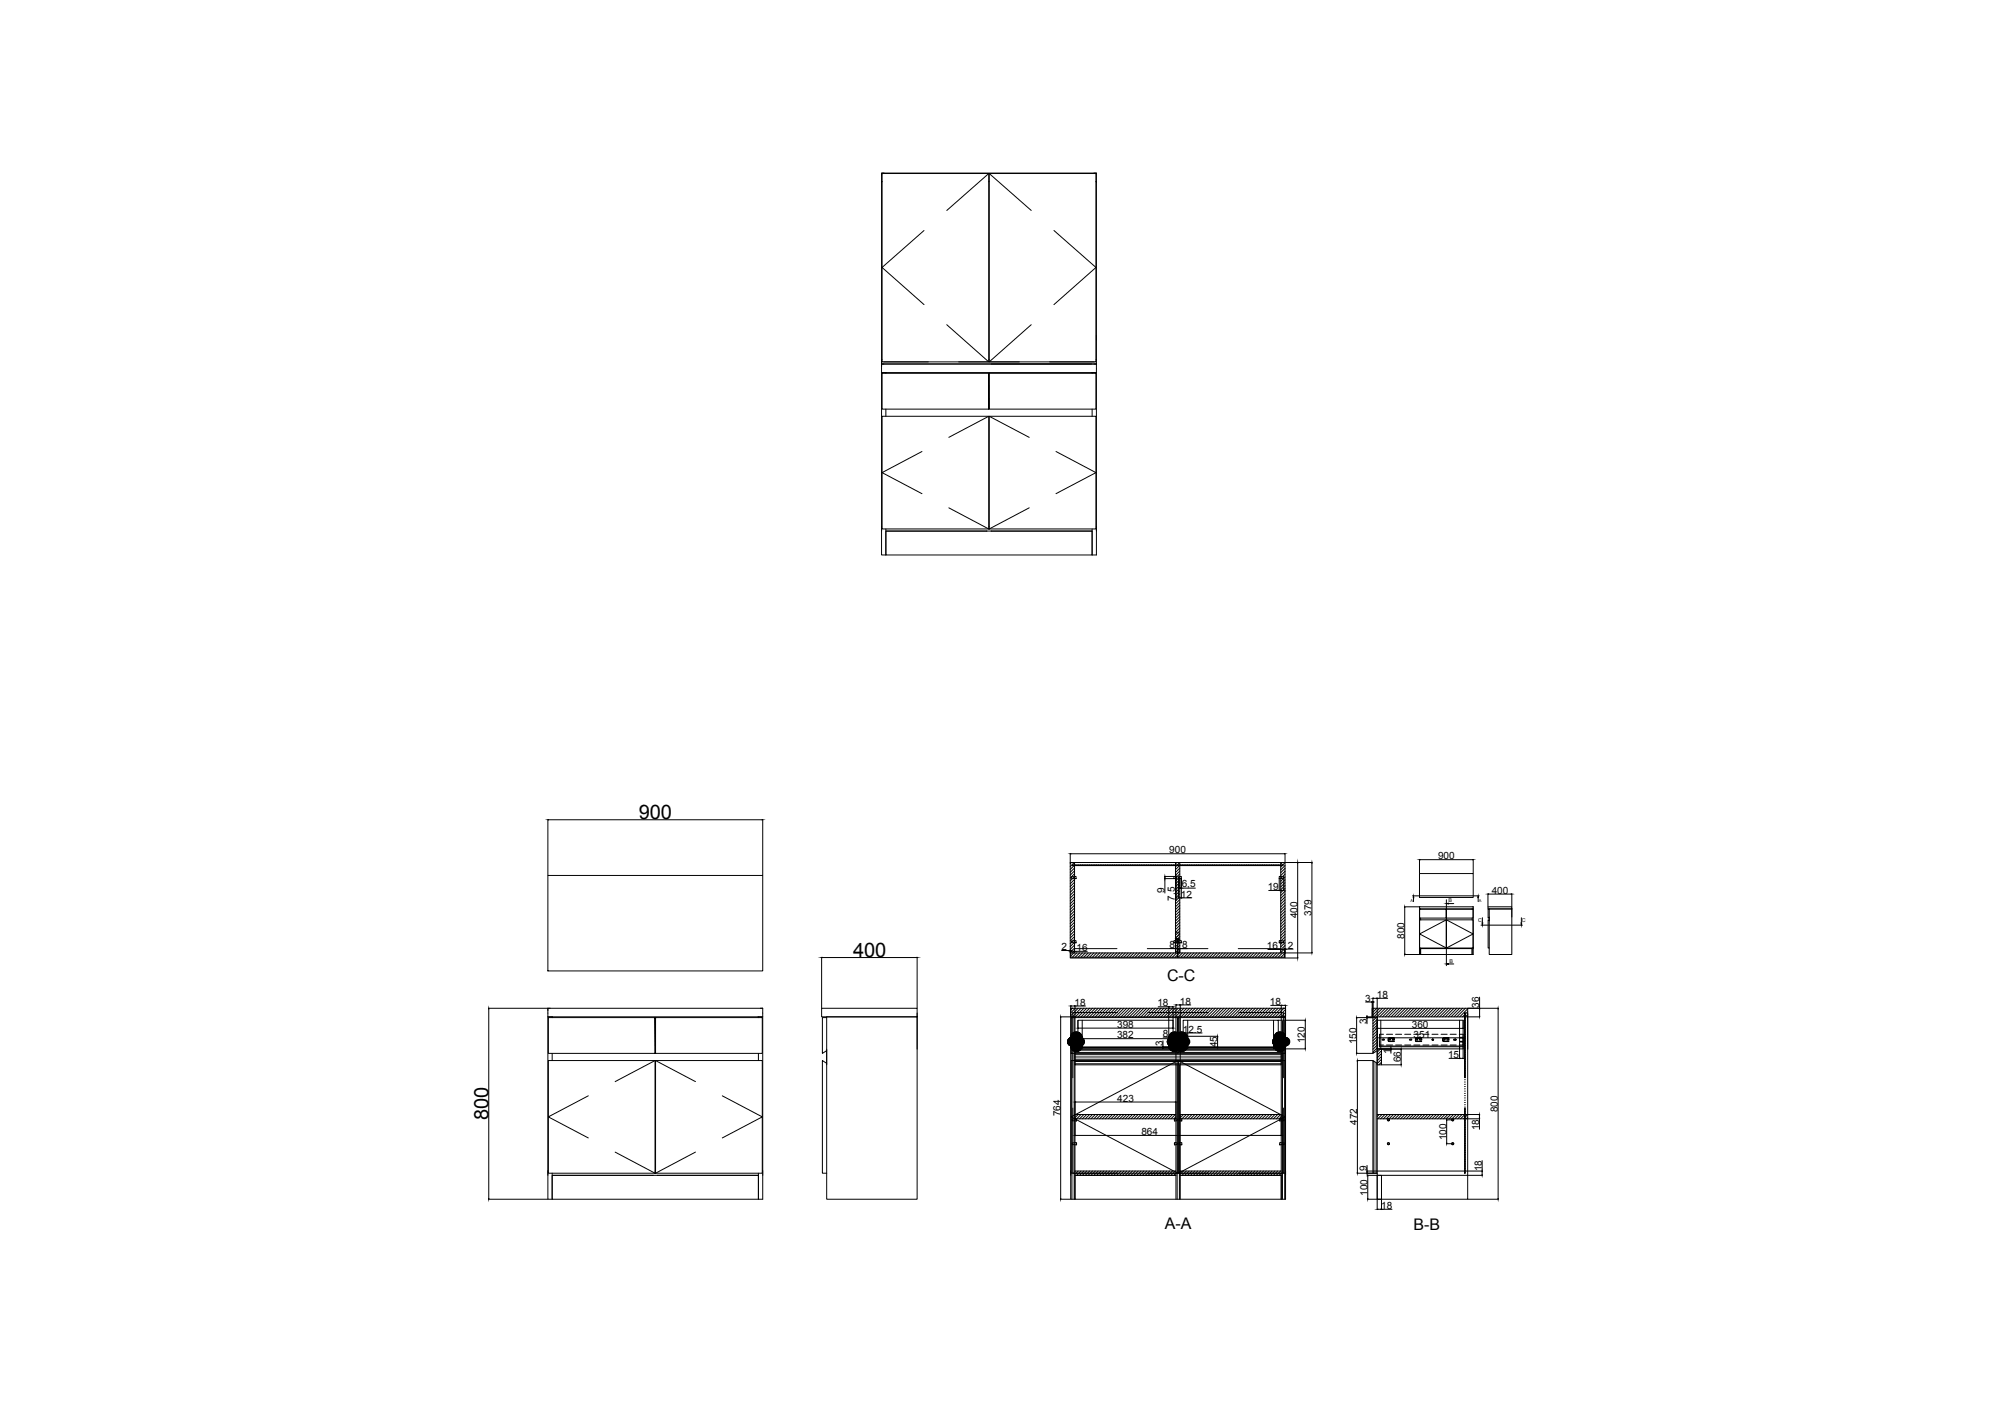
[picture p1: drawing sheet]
<svg xmlns="http://www.w3.org/2000/svg" width="420mm" height="297mm" viewBox="0 0 420 297" stroke-linecap="round" stroke-linejoin="round" font-family="sans-serif">
<defs><g id="words">
<g font-size="4.2">
<text x="133.8" y="171.6">900</text>
<text x="178.7" y="200.5">400</text>
<text x="102.3" y="234.7" transform="rotate(-90 102.3 234.7)">800</text>
</g>
<g font-size="3.4">
<text x="244.5" y="205.6">C-C</text>
<text x="244" y="257.5">A-A</text>
<text x="296.1" y="257.6">B-B</text>
</g>
<g font-size="2.1">
<text x="244.9" y="178.8">900</text>
<text x="247.5" y="185.7">6,5</text>
<text x="301.2" y="180">900</text>
<text x="243.9" y="187.1" transform="rotate(-90 243.9 187.1)">9</text>
<text x="246" y="188.7" transform="rotate(-90 246 188.7)">7,5</text>
<text x="247.4" y="188.1">12</text>
<text x="265.5" y="186.5">19</text>
<text x="274.7" y="191.9" transform="rotate(-90 274.7 191.9)">379</text>
<text x="312.4" y="187.2">400</text>
<text x="246.1" y="196.8">2</text>
<text x="271.7" y="192.4" transform="rotate(-90 271.7 192.4)">400</text>
<text x="294.2" y="196.7" transform="rotate(-90 294.2 196.7)">800</text>
<text x="222.3" y="199.1">2</text>
<text x="225.5" y="199.2">16</text>
<text x="245" y="198.6">8</text>
<text x="247.6" y="198.7">8</text>
<text x="265.4" y="198.8">16</text>
<text x="269.8" y="198.8">2</text>
<text x="286" y="209.8">3</text>
<text x="288.4" y="209.1">18</text>
<text x="225.1" y="210.7">18</text>
<text x="234" y="215.3">398</text>
<text x="242.4" y="210.8">18</text>
<text x="247.1" y="210.4">18</text>
<text x="266" y="210.6">18</text>
<text x="286.3" y="214.5" transform="rotate(-90 286.3 214.5)">3</text>
<text x="295.7" y="215.4">360</text>
<text x="309.8" y="211.1" transform="rotate(-90 309.8 211.1)">36</text>
<text x="234" y="217.5">382</text>
<text x="243.5" y="219.1" transform="rotate(-90 243.5 219.1)">3</text>
<text x="243.6" y="217.2">8</text>
<text x="247.7" y="216.3">12.5</text>
<text x="255" y="219.4" transform="rotate(-90 255 219.4)">45</text>
<text x="273.3" y="218.5" transform="rotate(-90 273.3 218.5)">120</text>
<text x="284.1" y="218.7" transform="rotate(-90 284.1 218.7)">150</text>
<text x="291.3" y="220.8" transform="rotate(-90 291.3 220.8)">1</text>
<text x="296.1" y="217.3">351</text>
<text x="303.3" y="221.6">15</text>
<text x="293.4" y="222.6" transform="rotate(-90 293.4 222.6)">66</text>
<text x="222.1" y="233.9" transform="rotate(-90 222.1 233.9)">764</text>
<text x="234" y="230.8">423</text>
<text x="313.7" y="233" transform="rotate(-90 313.7 233)">800</text>
<text x="239.1" y="237.8">864</text>
<text x="284.3" y="235.7" transform="rotate(-90 284.3 235.7)">472</text>
<text x="302.9" y="238.9" transform="rotate(-90 302.9 238.9)">100</text>
<text x="309.8" y="236.8" transform="rotate(-90 309.8 236.8)">18</text>
<text x="286.3" y="245.2" transform="rotate(-90 286.3 245.2)">9</text>
<text x="310.4" y="245.4" transform="rotate(-90 310.4 245.4)">18</text>
<text x="286.4" y="250.5" transform="rotate(-90 286.4 250.5)">100</text>
<text x="289.3" y="253.3">18</text>
</g>
<g font-size="1.1">
<text x="303.4" y="189">B</text>
<text x="309.6" y="193.1">C</text>
<text x="318.7" y="193.1">C</text>
<text x="303.6" y="201.7">B</text>
</g>
<g font-size=".8">
<text x="295.4" y="188.9">A</text>
<text x="309.7" y="188.9">A</text>
</g>
</g></defs>
<!-- layer: 0 -->
<g fill="none" stroke="#000" stroke-width=".21">
<path d="M184.7 36.4h22.4v39.4h-22.4zM185.1 36.3h-.5v.5M207.1 38.1h.1M207.1 36.4l-8.8 7.7M207.2 36.4h22.3v39.4h-22.3zM207.2 36.4l8.8 7.7M229.1 36.3h.5M193.5 48.3l-8.8 7.7 8.8 7.8M220.8 48.3l8.7 7.7-8.8 7.8M184.6 76.2h45M184.6 78h45M184.7 75.3h-.1v.9h45"/>
<path d="M185.1 75.8h9.3M185.1 76.2h-.5v.5M185.5 78v.2M198.3 68l8.8 7.8M200.8 75.8h12.7M207.1 78.2h-22.4v7.5h22.4v-7.5v7.5M207.1 75.3h.1M207.2 78.2h22.3v7.5h-22.3zM216 68l-8.8 7.8M219.8 75.8h9.4M228.7 78v.2M229.5 75.3h.1"/>
<path d="M229.6 76.2v-39.9h-45v1.8h.1h-.1v78.2h.9v-5.5M229.6 70.2v1.1M229.6 76.2v40.1h-.9v-5.5M184.7 87.2h22.4v23.6h-22.4zM185.5 85.7v1.5M193.1 94.6l-8.4 4.4 8.4 4.4M207.1 87.2l-8.4 4.4M207.2 87.2h22.3v23.6h-22.3zM207.2 87.2l8.4 4.4M221.2 94.6l8.3 4.4-8.3 4.4M228.7 85.7v1.5M184.6 110.3v.9"/>
<path d="M185.6 111.2h43.1M198.7 106.4l8.4 4.4M206.7 111.2h-21.2v5.1h43.2v-5.1h-21.1M207.1 110.3h.1M215.6 106.4l-8.4 4.4M114.8 171.7v11.7M114.9 171.7h44.7M159.8 171.7v11.7M224.2 178.8v1.8M224.3 178.8h44.7M269.2 178.8v1.8M114.8 183.4h45v20h-45z"/>
<path d="M222.4 199.1h1.6M224.2 180.7h45v20h-45zM224.2 199v.6h50.6M224.2 199.1h.1M224.3 199v.7M224.4 199.1h.1M224.4 199.3h.5M224.4 197.1l1-.1v.5h-1zM224.4 183.6h1v.5l-1-.1zM224.6 181.2h44.1v.1h-44.1zM225.1 199.6v-18.9h21.1v18.9M225.1 199.3h2.6"/>
<path d="M225.1 198.7h8.9M240.3 198.7h12.7M243.9 183.6h1.9M243.9 184.1h1.9M244 183.7v.2M244 184.1v3M245 198.7h1.2M245.9 197l.6 .1v.4h-.6zM245.9 183.6h.6v.4l-.6 .1zM246.3 183.6h.2M246.3 184h.2M246.3 198.7h.2"/>
<path d="M246.4 196.8h.1M246.4 183.8v.1M246.4 184v4.6M246.6 196.7v3.8h-22.3v-.9M246.6 196.8h.1M246.7 196.7v3.8h22.4v-1.7M246.8 197.1l.6-.1v.5h-.6zM246.8 183.6h.6v.5l-.6-.1zM246.8 196.8h.2M246.8 184v4.1M247 188.1h.3M247.1 199.6v-18.9h21.2v18.9"/>
<path d="M247.2 186h.1M247.4 184.1v4M247.4 188.1h2.2M247.4 186h3M259.4 198.7h8.9M265.6 198.9h2.7M265.7 186.5h2.2M267.9 197l1 .1v.4h-1zM267.9 183.6h1v.4l-1 .1zM267.9 184v2.6M268.1 186.5h.7M268.4 198.9h.5"/>
<path d="M268.8 198.8h.1M268.9 184v2.6M269.1 198.8h.1M269.2 198.8v.9M269.2 180.7h5.6M269.3 198.8h1.5M271.8 180.8v19.8M274.8 180.8v18.7M294.2 190h14.4v9.9h-.3v-1.3M294.2 199.9h3.1M294.2 190.1v9.7M297.3 190v9.9h.2v-1.3"/>
<path d="M297.3 183h11.3v5h-11.3zM297.3 180v3M297.3 198.5v.2M297.3 190.4h11.3M297.3 192.7h5.6v5.9h-5.6zM297.4 190l-.1 .1M297.4 180.1h11M297.5 190.4h.1M297.5 192.3v.4M297.6 198.7h10.7M302.8 198.7h-5.3v1.2h10.8v-1.2h-5.2M302.9 190.4h-5.6v1.9h5.6v-1.9v1.9"/>
<path d="M302.9 192.7l-5.6 2.9 5.6 3M302.9 198.5h.1M303 190.4h5.5v1.9h-5.5zM303 192.7h5.5v5.9h-5.5zM303 192.7l5.5 2.9-5.5 3M308.3 190.4h.1M308.3 192.3v.4M308.6 180v3M311.7 190h4.9v.4h-4.9zM311.7 187.2v2.7M311.8 187.3h4.7M311.9 190.4h-.2v1.9l.2-.1"/>
<path d="M311.9 192.8l-.2-.1v5.9h.2M311.9 192.1v.8M316.6 190.2v9.7h-4.7v-9.5h4.7v1.7M316.6 187.2v2.7M102.3 211.2h57.5v40h-.9v-5.4M102.4 211.3v39.8M114.8 211.2v40h.9v-5.4M114.8 213h45M115.2 211.2h-.4v.5M115.7 213v.2M137.2 213.2h-22.4v7.5h22.4v-7.5v7.5M137.3 213.2h22.4v7.5h-22.4z"/>
<path d="M158.9 213v.2M172.1 211.2h20v1.8h-20zM172.1 200.5v10.7M172.2 200.6h19.8M173.2 213.2h-.9v7.5l.9-.6M173.2 219.8v3.3M192.1 212.2v39h-18.9v-38.2h18.9v6.8M192.1 200.5v10.7M222.1 213h47.2M222.2 213.1v38M224.3 211.2h45M224.3 210.7v2.3"/>
<path d="M224.4 213.2h22.3v7.5h-22.3zM224.4 210.7h.6M224.8 211.2h-.5v.5M225.2 210.7v40.5h-.9v-39M225.2 219.8h43.2v3.3h-43.2zM225.2 210.7h2.2M225.8 213.7h19.9v6h-19.9zM225.8 213.7v1.7M225.9 215.4h19.7M226.2 219.3h19v.2h-19zM226.2 217.5v1.8M226.3 217.6h18.8"/>
<path d="M226.7 213.7v6M234.1 212.1h-9.4v13.7M240.4 212.1h12.7M242.6 210.9h2.2M243.5 219.5h1.7M243.5 219.3h1.7M243.6 218v1.2M243.6 219.3v.2M243.6 219.6v.1M243.6 217.3h1.2M244.8 210.8v8.9M244.9 210.9h.7"/>
<path d="M244.9 217.3h.2M245.2 217.2v2.1M245.7 210.8v2.9M245.7 213.7v1.7M246.3 210.4v40.8M246.4 210.5h.7M246.8 213.2h22.4v7.5h-22.4zM247.2 210.4v40.8M247.2 210.5h2.2M247.3 216.4h.4M247.5 217.1h7.6M247.5 219.4h7.6"/>
<path d="M247.8 213.7h19.9v6h-19.9zM247.8 216.3v1.9M247.8 216.4h4M248.4 219.3h18.8v.2h-18.8zM248.8 213.7v6M255 217.2v2M259.5 212.1h9.3v13.7M266.2 210.6h2.2M266.7 213.7v6M267.8 213.7h5.6M267.8 219.7h5.6M268.4 210.5v40.7h.9v-40.7"/>
<path d="M268.5 210.6h.6M269.2 200.7h2.7M273.4 213.8v5.8M284.1 213.2h3.4M284.1 213.3v7.2M286 209.9h1.3M286.3 213h1.2M286.3 212.8v.1M286.3 213v.2M286.3 213.3v1.2M287.4 211.2h20v1.8h-20zM287.4 209.8v3.2"/>
<path d="M287.4 209.9h.2M287.6 209.1v4M287.7 209.1h.6M287.7 209.9h.1M288.5 213.2h-.9v7.5l.9-.6M288.5 209.1v14h.9v-3.3h-.9M288.5 209.1h2.2M288.6 215.4h17.7M288.9 217.3v2h17.6M288.9 219.1h17.6M289 217.4h17.3M289.2 213.7v6.1"/>
<path d="M289.4 219.8h4.1M291.3 219.5v.1M291.3 219.7v.1M291.3 219.9v.7M293.5 219.9v3M299.9 217.8h.4M300.1 217.6v.4M304.6 217.8h.4M305.7 213.7v8.1M306.5 219.7h-18v-6h18v8.1M307.4 212.2v39h-18.9v-38.2M307.4 213v6.8"/>
<path d="M307.4 211.2h6.4M307.4 213h2.6M309.9 208.9v2.3M309.9 211.3v1.6M313.8 211.3v39.8M114.8 222.2h22.4v23.6h-22.4zM115.7 220.7v1.5M123.2 229.5l-8.4 4.5 8.4 4.4M137.2 222.2l-8.4 4.4M137.3 222.2h22.4v23.6h-22.4zM137.3 222.2l8.4 4.4M151.3 229.5l8.4 4.5-8.4 4.4"/>
<path d="M158.9 220.7v1.5M173.2 222.7l-.9-.5v23.6h.9M224.4 222.2h22.3v23.6h-22.3zM224.5 234.4h1v.4h-1zM224.5 239.4h1v.4h-1zM224.7 232.1v13.7h9.4M225.2 233.5h21.1v.9h-21.1zM225.3 230.9h20.9M225.3 237.8h42.9M246 234.4h.6v.4h-.6zM246 239.4h.6v.4h-.6zM246.7 222.2l-22.3 11.8 22.3 11.8"/>
<path d="M246.8 222.2h22.4v23.6h-22.4zM246.8 222.2l22.4 11.8-22.4 11.8M246.9 234.4h.6v.4h-.6zM246.9 239.4h.6v.4h-.6zM247.2 233.5h21.2v.9h-21.2zM268 234.4h1v.4h-1zM268 239.4h1v.4h-1zM268.8 232.1v13.7h-9.3M284.1 220.7h3.4M284.2 222.2h3.3M284.3 222.3v23.3M288.5 222.7l-.9-.5v23.6h.9"/>
<path d="M288.5 233.5h21.4M288.5 234.4h21.4M289.4 223.1h4.1M302.9 239.6h1.3M302.9 234.6h1.3M303 234.7v4.8M303.5 221.7h2.2M305.8 221.7h.5M306.8 232.1v13.7h.1v-13.7M306.8 225.8v-13.7h.1v13.7M309.9 233.6v.6M309.9 234.4v2.2"/>
<path d="M102.3 251.2h12.4M114.8 245.2v1M115.8 246.2h43.1M128.8 241.3l8.4 4.5M136.8 246.2h-21.1v5h43.2v-5h-21.2M137.2 245.3h.1M145.7 241.3l-8.4 4.5M222.1 251.2h2.1M224.3 245.2v1M225.2 245.3h21.1M225.3 246.2h21h-21.1v5h43.2v-5h-21.2h21.2M240.4 245.8h12.7"/>
<path d="M246.7 245.3h.1M247.2 245.3h21.2M284.2 245.8h4.2M286.3 245.3h24.2M286.3 244.1v1.2M286.3 245.4v.2M286.4 246.2h24.1M286.4 251.2h2M286.5 246.3v4.8M288.5 246.2h.9v5h-.9zM288.5 251.2v2.2M288.6 253.3h.6"/>
<path d="M289.4 251.2v2.2M289.4 253.3h2.2M307.4 251.2h6.4M310.4 243.1v2.2M310.4 245.4v.7"/>
<circle cx="290.8" cy="234.6" r=".23"/>
<circle cx="290.8" cy="239.6" r=".23"/>
<circle cx="290.8" cy="239.6" r=".19"/>
<circle cx="290.8" cy="234.6" r=".19"/>
<circle cx="304.3" cy="239.6" r=".23"/>
<circle cx="304.3" cy="234.6" r=".23"/>
<circle cx="304.3" cy="234.6" r=".19"/>
<circle cx="304.3" cy="239.6" r=".19"/>
</g>
<g fill="#000" stroke="#000" stroke-width=".21">
<path d="M114.8 171.7h.1zM159.6 171.7h.2zM224.2 178.8h.1zM269 178.8h.2zM224 199.1h.2zM224.3 199.1h.1zM224.3 199.3h.1zM224.9 199.3h.2zM244 183.6v.1zM244 183.9v.2zM246.2 198.7l.1-.1zM246.4 183.6v.2z"/>
<path d="M246.3 183.9l.1 .1zM246.5 196.8h.1zM246.5 198.6l.1 .1zM246.7 196.8h.1zM246.7 198.7h.1zM246.8 188.1h.2zM247 198.7h.1zM247.1 186h.1zM247.3 188.1h.1zM247.3 186h.1zM267.9 186.5h.2zM268.3 198.9h.1z"/>
<path d="M268.8 186.5h.1zM268.9 198.8h.2zM268.9 198.9h.2zM269.2 198.8h.1zM271.8 180.7v.1zM274.8 180.7v.1zM274.8 199.5v.1zM294.2 190v.1zM294.2 199.8v.1zM297.3 180.1h.1zM308.4 180.1h.2zM311.7 187.3h.1z"/>
<path d="M316.5 187.3h.1zM102.4 211.2v.1zM172.1 200.6h.1zM192 200.6h.1zM222.2 213v.1zM224.3 210.7h.1zM225 210.7h.2zM225.8 215.4l.1-.1zM226.2 217.6h.1zM243.6 219.5v.1zM243.6 219.2v.1zM244.8 210.9h.1z"/>
<path d="M244.8 217.3l.1-.1zM245.1 217.6h.1zM245.1 217.2l.1 .1zM245.6 210.9h.1zM245.6 215.3l.1 .1zM246.3 210.5h.1zM247.1 210.5h.1zM247.2 216.4h.1zM247.7 216.4h.1zM255 217.1v.1zM255 219.2v.2zM268.4 210.6h.1z"/>
<path d="M269.1 210.6h.2zM271.8 200.6v.1zM273.4 213.7v.1zM273.4 219.6v.1zM284.1 213.2l.1 .1zM286.3 212.9v.1zM286.3 213.2v.1zM287.3 209.9h.1zM287.6 209.1h.1zM287.6 209.9h.1zM288.3 209.1h.2zM288.5 215.4h.1z"/>
<path d="M288.9 217.4h.1zM291.3 219.6v.1zM291.3 219.8l.1 .1zM293.5 219.8v.1zM306.3 215.4h.2zM306.3 217.4h.2zM309.9 212.9v.1zM309.9 211.2v.1zM313.8 211.2v.1zM225.2 230.9l.1-.1zM225.2 237.8h.1zM246.2 230.8l.1 .1z"/>
<path d="M268.2 237.8h.2zM284.1 220.5v.2zM284.3 222.2v.1zM293.5 222.9v.2zM303 239.5v.1zM303 234.6v.1zM305.7 221.7h.1zM306.3 221.7h.2zM309.9 233.5v.1zM309.9 234.2v.2zM102.3 251.1l.1 .1zM222.1 251.1l.1 .1z"/>
<path d="M284.3 245.6v.2zM286.3 245.6v.2zM286.3 245.3v.1zM286.5 246.2v.1zM286.5 251.1v.1zM288.5 253.3h.1zM289.2 253.3h.2zM310.4 246.1v.1zM310.4 245.3l.1 .1zM313.8 251.1v.1z"/>
</g>
<g fill="none" stroke="#000" stroke-width=".21">
<path d="M224.3 199.6v.1M224.4 180.7l-.2 .2M224.9 181.2v.1M224.9 199.6l-.6 .7M225 180.7l-.8 .8M225.1 181.2l-.9 .9M225.1 181.8l-.9 .9M225.1 182.4l-.9 .9M225.1 183l-.9 .9M225.1 183.6l-.9 .9M225.1 184.2l-.9 .9M225.1 184.8l-.9 .9"/>
<path d="M225.1 185.4l-.9 .9M225.1 186l-.9 .9M225.1 186.6l-.9 .9M225.1 187.2l-.9 .9M225.1 187.8l-.9 .9M225.1 188.4l-.9 .9M225.1 189l-.9 .9M225.1 189.6l-.9 .9M225.1 190.2l-.9 .9M225.1 190.8l-.9 .9M225.1 191.4l-.9 .9M225.1 192l-.9 .9"/>
<path d="M225.1 192.6l-.9 .9M225.1 193.2l-.9 .9M225.1 193.8l-.9 .9M225.1 194.4l-.9 .9M225.1 195l-.9 .9M225.1 195.6l-.9 .9M225.1 196.2l-.9 .9M225.1 196.8l-.9 .9M225.1 197.4l-.9 .9M225.1 198l-.9 .9M225.1 198.6l-.9 .9M225.1 199.2l-.5 .4"/>
<path d="M225.3 181.2v.1M225.5 199.6l-.9 .9M225.8 181.2v.1M226.1 199.6l-.9 .9M226.3 181.2v.1M226.7 199.6l-.9 .9M226.8 181.2v.1M227.3 181.2v.1M227.3 199.6l-.9 .9M227.7 181.2v.1M227.9 199.6l-.9 .9M228.2 181.2v.1"/>
<path d="M228.5 199.6l-.9 .9M228.7 181.2v.1M229.1 199.6l-.9 .9M229.2 181.2v.1M229.6 181.2v.1M229.7 199.6l-.9 .9M230.1 181.2v.1M230.3 199.6l-.9 .9M230.6 181.2v.1M230.9 199.6l-.9 .9M231.1 181.2v.1M231.5 199.6l-.9 .9"/>
<path d="M231.5 181.2v.1M232 181.2v.1M232.1 199.6l-.9 .9M232.5 181.2v.1M232.7 199.6l-.9 .9M233 181.2v.1M233.3 199.6l-.9 .9M233.4 181.2v.1M233.9 199.6l-.9 .9M233.9 181.2v.1M234.4 181.2v.1M234.5 199.6l-.9 .9"/>
<path d="M234.9 181.2v.1M235.1 199.6l-.9 .9M235.3 181.2v.1M235.7 199.6l-.9 .9M235.8 181.2v.1M236.3 199.6l-.9 .9M236.3 181.2v.1M236.8 181.2v.1M236.9 199.6l-.9 .9M237.3 181.2v.1M237.5 199.6l-.9 .9M237.7 181.2v.1"/>
<path d="M238.1 199.6l-.9 .9M238.2 181.2v.1M238.7 181.2v.1M238.7 199.6l-.9 .9M239.2 181.2v.1M239.3 199.6l-.9 .9M239.6 181.2v.1M239.9 199.6l-.9 .9M240.1 181.2v.1M240.5 199.6l-.9 .9M240.6 181.2v.1M241.1 181.2v.1"/>
<path d="M241.1 199.6l-.9 .9M241.5 181.2v.1M241.7 199.6l-.9 .9M242 181.2v.1M242.3 199.6l-.9 .9M242.5 181.2v.1M242.9 199.6l-.9 .9M243 181.2v.1M243.4 181.2v.1M243.5 199.6l-.9 .9M243.9 181.2v.1M244.1 199.6l-.9 .9"/>
<path d="M244.4 181.2v.1M244.7 199.6l-.9 .9M244.9 181.2v.1M245.3 199.6l-.9 .9M245.3 181.2v.1M245.8 181.2v.1M245.9 199.6l-.9 .9M246.3 181.2v.1M246.5 199.6l-.9 .9M246.5 180.7l-.3 .3M246.8 181.2v.1M247.1 199.6l-.9 .9"/>
<path d="M247.1 180.7l-.9 .9M247.1 181.3l-.9 .9M247.1 181.9l-.9 .9M247.1 182.5l-.9 .9M247.1 183.1l-.9 .9M247.1 183.7l-.9 .9M247.1 184.3l-.9 .9M247.1 184.9l-.9 .9M247.1 185.5l-.9 .9M247.1 186.1l-.9 .9M247.1 186.7l-.9 .9M247.1 187.2l-.9 .9"/>
<path d="M247.1 187.9l-.9 .9M247.1 188.4l-.9 .9M247.1 189l-.9 .9M247.1 189.6l-.9 .9M247.1 190.2l-.9 .9M247.1 190.8l-.9 .9M247.1 191.4l-.9 .9M247.1 192l-.9 .9M247.1 192.6l-.9 .9M247.1 193.2l-.9 .9M247.1 193.8l-.9 .9M247.1 194.4l-.9 .9"/>
<path d="M247.1 195l-.9 .9M247.1 195.6l-.9 .9M247.1 196.2l-.9 .9M247.1 196.8l-.9 .9M247.1 197.4l-.9 .9M247.1 198l-.9 .9M247.1 198.6l-.9 .9M247.1 199.2l-.4 .4M247.3 181.2v.1M247.7 199.6l-.9 .9M247.7 181.2v.1M248.2 181.2v.1"/>
<path d="M248.3 199.6l-.9 .9M248.7 181.2v.1M248.9 199.6l-.9 .9M249.2 181.2v.1M249.5 199.6l-.9 .9M249.6 181.2v.1M250.1 199.6l-.9 .9M250.1 181.2v.1M250.6 181.2v.1M250.7 199.6l-.9 .9M251.1 181.2v.1M251.3 199.6l-.9 .9"/>
<path d="M251.5 181.2v.1M251.8 199.6l-.9 .9M252 181.2v.1M252.5 199.6l-.9 .9M252.5 181.2v.1M253 181.2v.1M253.1 199.6l-1 .9M253.4 181.2v.1M253.6 199.6l-.9 .9M253.9 181.2v.1M254.3 199.6l-.9 .9M254.4 181.2v.1"/>
<path d="M254.8 199.6l-.9 .9M254.9 181.2v.1M255.4 181.2v.1M255.4 199.6l-.9 .9M255.8 181.2v.1M256 199.6l-.9 .9M256.3 181.2v.1M256.6 199.6l-.9 .9M256.8 181.2v.1M257.2 199.6l-.9 .9M257.3 181.2v.1M257.7 181.2v.1"/>
<path d="M257.8 199.6l-.9 .9M258.2 181.2v.1M258.4 199.6l-.9 .9M258.7 181.2v.1M259 199.6l-.9 .9M259.2 181.2v.1M259.6 181.2v.1M259.6 199.6l-.9 .9M260.1 181.2v.1M260.2 199.6l-.9 .9M260.6 181.2v.1M260.8 199.6l-.9 .9"/>
<path d="M261.1 181.2v.1M261.4 199.6l-.9 .9M261.5 181.2v.1M262 181.2v.1M262 199.6l-.9 .9M262.5 181.2v.1M262.6 199.6l-.9 .9M263 181.2v.1M263.2 199.6l-.9 .9M263.4 181.2v.1M263.8 199.6l-.9 .9M263.9 181.2v.1"/>
<path d="M264.4 181.2v.1M264.4 199.6l-.9 .9M264.9 181.2v.1M265 199.6l-.9 .9M265.4 181.2v.1M265.6 199.6l-.9 .9M265.8 181.2v.1M266.2 199.6l-.9 .9M266.3 181.2v.1M266.8 181.2v.1M266.8 199.6l-.9 .9M267.3 181.2v.1"/>
<path d="M267.4 199.6l-.9 .9M267.7 181.2v.1M268 199.6l-.9 .9M268.2 181.2v.1M268.6 180.7l-.3 .3M268.6 199.6l-.9 .9M268.7 181.2v.1M269.1 199.8l-.8 .7M269.2 180.7l-.9 .9M269.2 181.3l-.9 .9M269.2 181.9l-.9 .9M269.2 182.5l-.9 .9"/>
<path d="M269.2 183.1l-.9 .9M269.2 183.7l-.9 .9M269.2 184.3l-.9 .9M269.2 184.9l-.9 .9M269.2 185.5l-.9 .9M269.2 186.1l-.9 .9M269.2 186.7l-.9 .9M269.2 187.3l-.9 .9M269.2 187.9l-.9 .9M269.2 188.5l-.9 .9M269.2 189.1l-.9 .9M269.2 189.7l-.9 .9"/>
<path d="M269.2 190.3l-.9 .9M269.2 190.9l-.9 .9M269.2 191.5l-.9 .9M269.2 192.1l-.9 .9M269.2 192.7l-.9 .9M269.2 193.3l-.9 .9M269.2 193.9l-.9 .9M269.2 194.5l-.9 .9M269.2 195.1l-.9 .9M269.2 195.7l-.9 .9M269.2 196.3l-.9 .9M269.2 196.9l-.9 .9"/>
<path d="M269.2 197.5l-.9 .9M269.2 198.1l-.9 .9M269.2 198.7l-.9 .9M269.2 199.3l-.4 .3M224.5 213v38.2M224.6 211.2l-.3 .4M225 213v38.2M225.2 220h43.2M225.2 211.2l-.9 1M225.8 211.2l-1.5 1.6M226.4 211.2l-1.8 1.8M227 211.2l-1.8 1.8"/>
<path d="M227.6 211.2l-1.8 1.8M228.2 211.2l-1.8 1.8M228.8 211.2l-1.8 1.8M229.4 211.2l-1.8 1.8M230 211.2l-1.8 1.8M230.6 211.2l-1.8 1.8M231.2 211.2l-1.8 1.8M231.8 211.2l-1.8 1.8M232.4 211.2l-1.8 1.8M233 211.2l-1.8 1.8M233.6 211.2l-1.8 1.8M234.2 211.2l-1.8 1.8"/>
<path d="M234.8 211.2l-1.8 1.8M235.4 211.2l-1.8 1.8M236 211.2l-1.8 1.8M236.6 211.2l-1.8 1.8M237.2 211.2l-1.8 1.8M237.8 211.2l-1.8 1.8M238.4 211.2l-1.8 1.8M239 211.2l-1.8 1.8M239.6 211.2l-1.8 1.8M240.2 211.2l-1.8 1.8M240.8 211.2l-1.8 1.8M241.4 211.2l-1.8 1.8"/>
<path d="M242 211.2l-1.8 1.8M242.6 211.2l-1.8 1.8M243.2 211.2l-1.8 1.8M243.8 211.2l-1.8 1.8M244.4 211.2l-1.8 1.8M245 211.2l-1.8 1.8M245.6 211.2l-1.8 1.8M246.2 211.2l-1.8 1.8M246.6 213v6.8M246.8 211.2l-1.8 1.8M247.1 213v6.8M247.4 211.2l-1.8 1.8"/>
<path d="M248 211.2l-1.8 1.8M248.6 211.2l-1.8 1.8M249.2 211.2l-1.8 1.8M249.8 211.2l-1.8 1.8M250.4 211.2l-1.8 1.8M251 211.2l-1.8 1.8M251.6 211.2l-1.8 1.8M252.2 211.2l-1.8 1.8M252.7 211.2l-1.8 1.8M253.4 211.2l-1.8 1.8M254 211.2l-1.9 1.8M254.5 211.2l-1.8 1.8"/>
<path d="M255.2 211.2l-1.8 1.8M255.7 211.2l-1.8 1.8M256.3 211.2l-1.8 1.8M256.9 211.2l-1.8 1.8M257.5 211.2l-1.8 1.8M258.1 211.2l-1.8 1.8M258.7 211.2l-1.8 1.8M259.3 211.2l-1.8 1.8M259.9 211.2l-1.8 1.8M260.5 211.2l-1.8 1.8M261.1 211.2l-1.8 1.8M261.7 211.2l-1.8 1.8"/>
<path d="M262.3 211.2l-1.8 1.8M262.9 211.2l-1.8 1.8M263.5 211.2l-1.8 1.8M264.1 211.2l-1.8 1.8M264.7 211.2l-1.8 1.8M265.3 211.2l-1.8 1.8M265.9 211.2l-1.8 1.8M266.5 211.2l-1.8 1.8M267.1 211.2l-1.8 1.8M267.7 211.2l-1.8 1.8M268.3 211.2l-1.8 1.8M268.6 213.9v37.3"/>
<path d="M268.9 211.2l-1.8 1.8M269.1 200.4l-.2 .1M269.1 213.9v37.3M269.3 211.5l-1.6 1.5M269.3 212.1l-1 .9M269.3 212.7l-.4 .3M287.6 213.2h.1M287.8 211.2l-.4 .4M288.2 213.2l-.6 .6M288.4 211.2l-1 1M288.5 214.1l-.9 .9M288.5 214.7l-.9 .9"/>
<path d="M288.5 215.3l-.9 .9M288.5 215.9l-.9 .9M288.5 216.5l-.9 .9M288.5 217.1l-.9 .9M288.5 218.3l-.9 .9M288.5 218.9l-.9 .9M288.5 219.5l-.9 .9M288.5 213.5l-.9 .9M288.5 217.7l-.9 .9M288.5 219.8h.1M289 211.2l-1.6 1.6M289.1 219.8l-.6 .6"/>
<path d="M289.6 211.2l-1.8 1.8M290.2 211.2l-1.8 1.8M290.8 211.2l-1.8 1.8M291.4 211.2l-1.8 1.8M292 211.2l-1.8 1.8M292.6 211.2l-1.8 1.8M293.2 211.2l-1.8 1.8M293.8 211.2l-1.8 1.8M294.4 211.2l-1.8 1.8M295 211.2l-1.8 1.8M295.6 211.2l-1.8 1.8M296.1 211.2l-1.7 1.8"/>
<path d="M296.8 211.2l-1.8 1.8M297.4 211.2l-1.9 1.8M297.9 211.2l-1.8 1.8M298.6 211.2l-1.8 1.8M299.1 211.2l-1.8 1.8M299.7 211.2l-1.8 1.8M300.3 211.2l-1.8 1.8M300.9 211.2l-1.8 1.8M301.5 211.2l-1.8 1.8M302.1 211.2l-1.8 1.8M302.7 211.2l-1.8 1.8M303.3 211.2l-1.8 1.8"/>
<path d="M303.9 211.2l-1.8 1.8M304.5 211.2l-1.8 1.8M305.1 211.2l-1.8 1.8M305.7 211.2l-1.8 1.8M306.3 211.2l-1.8 1.8M306.8 220h.1M306.8 219.5h.1M306.8 219h.1M306.8 218.6h.1M306.8 218.1h.1M306.8 217.6h.1M306.8 217.1h.1"/>
<path d="M306.8 216.7h.1M306.8 216.2h.1M306.8 215.7h.1M306.8 215.2h.1M306.8 214.8h.1M306.8 214.3h.1M306.8 213.8h.1M306.8 213.3h.1M306.8 212.8h.1M306.8 212.4h.1M306.9 211.2l-1.8 1.8M307.4 211.3l-1.7 1.7"/>
<path d="M307.4 211.9l-1.1 1.1M307.4 212.5l-.5 .5M225.2 222.8h43.2M225.2 222.4h43.2M225.2 220.5h43.2M225.2 220.9h43.2M225.2 221.4h43.2M225.2 221.9h43.2M225.2 233.5h.1M225.8 233.5l-.6 .6M226.4 233.5l-.9 .9M227 233.5l-.9 .9"/>
<path d="M227.6 233.5l-.9 .9M228.2 233.5l-.9 .9M228.8 233.5l-.9 .9M229.4 233.5l-.9 .9M230 233.5l-.9 .9M230.6 233.5l-.9 .9M231.2 233.5l-.9 .9M231.8 233.5l-.9 .9M232.4 233.5l-.9 .9M233 233.5l-.9 .9M233.6 233.5l-.9 .9M234.2 233.5l-.9 .9"/>
<path d="M234.8 233.5l-.9 .9M235.4 233.5l-.9 .9M236 233.5l-.9 .9M236.6 233.5l-.9 .9M237.2 233.5l-.9 .9M237.8 233.5l-.9 .9M238.4 233.5l-.9 .9M239 233.5l-.9 .9M239.6 233.5l-.9 .9M240.2 233.5l-.9 .9M240.8 233.5l-.9 .9M241.4 233.5l-.9 .9"/>
<path d="M242 233.5l-.9 .9M242.6 233.5l-.9 .9M243.2 233.5l-.9 .9M243.8 233.5l-.9 .9M244.4 233.5l-.9 .9M245 233.5l-.9 .9M245.6 233.5l-.9 .9M246.2 233.5l-.9 .9M246.3 233.9l-.4 .5M246.6 223.1v28.1M247 223.1v28.1M247.3 233.5h-.1"/>
<path d="M247.9 233.5l-.7 .6M248.5 233.5l-.9 .9M249.1 233.5l-.9 .9M249.7 233.5l-.9 .9M250.3 233.5l-.9 .9M250.9 233.5l-.9 .9M251.5 233.5l-.9 .9M252.1 233.5l-.9 .9M252.7 233.5l-.9 .9M253.3 233.5l-.9 .9M253.9 233.5l-.9 .9M254.5 233.5l-.9 .9"/>
<path d="M255.1 233.5l-.9 .9M255.6 233.5l-.9 .9M256.3 233.5l-.9 .9M256.8 233.5l-.9 .9M257.4 233.5l-.9 .9M258 233.5l-.8 .9M258.6 233.5l-.9 .9M259.2 233.5l-.9 .9M259.8 233.5l-.9 .9M260.4 233.5l-.9 .9M261 233.5l-.9 .9M261.6 233.5l-.9 .9"/>
<path d="M262.2 233.5l-.9 .9M262.8 233.5l-.9 .9M263.4 233.5l-.9 .9M264 233.5l-.9 .9M264.6 233.5l-.9 .9M265.2 233.5l-.9 .9M265.8 233.5l-.9 .9M266.4 233.5l-.9 .9M267 233.5l-.9 .9M267.6 233.5l-.9 .9M268.2 233.5l-.9 .9M268.4 233.9l-.5 .5"/>
<path d="M287.8 222.3v23.5M288.2 222.6v23.2M288.9 233.5l-.4 .4M289.4 220.1l-.9 .9M289.4 220.7l-.9 .9M289.4 221.3l-.9 .9M289.4 221.9l-.9 .9M289.4 222.5l-.6 .6M289.5 233.5l-.9 .9M290.1 233.5l-.9 .9M290.7 233.5l-.9 .9M291.3 233.5l-.9 .9"/>
<path d="M291.9 233.5l-.9 .9M292.5 233.5l-.9 .9M293.1 233.5l-1 .9M293.7 233.5l-.9 .9M294.3 233.5l-.9 .9M294.8 233.5l-.9 .9M295.5 233.5l-.9 .9M296 233.5l-.9 .9M296.6 233.5l-.9 .9M297.2 233.5l-.9 .9M297.8 233.5l-.9 .9M298.4 233.5l-.9 .9"/>
<path d="M299 233.5l-.9 .9M299.6 233.5l-.9 .9M300.2 233.5l-.9 .9M300.8 233.5l-.9 .9M301.4 233.5l-.9 .9M302 233.5l-.9 .9M302.6 233.5l-.9 .9M303.2 233.5l-.9 .9M303.8 233.5l-.9 .9M304.4 233.5l-.9 .9M305 233.5l-.9 .9M305.6 233.5l-.9 .9"/>
<path d="M306.2 233.5l-.9 .9M306.8 240h.1M306.8 239.5h.1M306.8 239h.1M306.8 238.6h.1M306.8 238.1h.1M306.8 237.6h.1M306.8 237.1h.1M306.8 236.7h.1M306.8 236.2h.1M306.8 235.7h.1M306.8 235.2h.1"/>
<path d="M306.8 234.8h.1M306.8 234.3h.1M306.8 233.8h.1M306.8 233.3h.1M306.8 232.9h.1M306.8 232.4h.1M306.8 231.9h.1M306.8 231.4h.1M306.8 230.9h.1M306.8 230.5h.1M306.8 230h.1M306.8 229.5h.1"/>
<path d="M306.8 229h.1M306.8 228.6h.1M306.8 228.1h.1M306.8 227.6h.1M306.8 227.1h.1M306.8 226.7h.1M306.8 226.2h.1M306.8 225.7h.1M306.8 225.2h.1M306.8 224.8h.1M306.8 224.3h.1M306.8 223.8h.1"/>
<path d="M306.8 223.3h.1M306.8 222.8h.1M306.8 222.4h.1M306.8 221.9h.1M306.8 221.4h.1M306.8 220.9h.1M306.8 220.5h.1M306.8 233.5l-.9 .9M307.4 233.5l-.9 .9M307.4 234.1l-.3 .3M225.2 245.3v.1M225.8 245.3l-.6 .7"/>
<path d="M226.4 245.3l-.9 .9M227 245.3l-.9 .9M227.6 245.3l-.9 .9M228.2 245.3l-.9 .9M228.8 245.3l-.9 .9M229.4 245.3l-.9 .9M230 245.3l-.9 .9M230.6 245.3l-.9 .9M231.2 245.3l-.9 .9M231.8 245.3l-.9 .9M232.4 245.3l-.9 .9M233 245.3l-.9 .9"/>
<path d="M233.6 245.3l-.9 .9M234.2 245.3l-.9 .9M234.8 245.3l-.9 .9M235.4 245.3l-.9 .9M236 245.3l-.9 .9M236.6 245.3l-.9 .9M237.2 245.3l-.9 .9M237.8 245.3l-.9 .9M238.4 245.3l-.9 .9M239 245.3l-.9 .9M239.6 245.3l-.9 .9M240.2 245.3l-.9 .9"/>
<path d="M240.8 245.3l-.9 .9M241.4 245.3l-.9 .9M242 245.3l-.9 .9M242.6 245.3l-.9 .9M243.2 245.3l-.9 .9M243.8 245.3l-.9 .9M244.4 245.3l-.9 .9M245 245.3l-.9 .9M245.6 245.3l-.9 .9M246.2 245.3l-.9 .9M246.3 245.8l-.4 .4M247.3 245.3l-.1 .1"/>
<path d="M247.9 245.3l-.7 .7M248.5 245.3l-.9 .9M249.1 245.3l-.9 .9M249.7 245.3l-.9 .9M250.3 245.3l-.9 .9M250.9 245.3l-.9 .9M251.5 245.3l-.9 .9M252.1 245.3l-.9 .9M252.7 245.3l-.9 .9M253.3 245.3l-.9 .9M253.9 245.3l-.9 .9M254.5 245.3l-.9 .9"/>
<path d="M255.1 245.3l-.9 .9M255.6 245.3l-.9 .9M256.3 245.3l-.9 .9M256.8 245.3l-.9 .9M257.4 245.3l-.9 .9M258 245.3l-.8 .9M258.6 245.3l-.9 .9M259.2 245.3l-.9 .9M259.8 245.3l-.9 .9M260.4 245.3l-.9 .9M261 245.3l-.9 .9M261.6 245.3l-.9 .9"/>
<path d="M262.2 245.3l-.9 .9M262.8 245.3l-.9 .9M263.4 245.3l-.9 .9M264 245.3l-.9 .9M264.6 245.3l-.9 .9M265.2 245.3l-.9 .9M265.8 245.3l-.9 .9M266.4 245.3l-.9 .9M267 245.3l-.9 .9M267.6 245.3l-.9 .9M268.2 245.3l-.9 .9M268.4 245.8l-.5 .4"/>
<path d="M306.8 245.7h.1M306.8 245.2h.1M306.8 244.8h.1M306.8 244.3h.1M306.8 243.8h.1M306.8 243.3h.1M306.8 242.9h.1M306.8 242.4h.1M306.8 241.9h.1M306.8 241.4h.1M306.8 240.9h.1M306.8 240.5h.1"/>
</g>
<!-- layer: 0 -->
<g fill="none" stroke="#000" stroke-width="2">
<path d="M224.5 218.2h.2M224.5 218.2h.1M224.6 218.2h.1M224.7 218.2v.1M224.7 218.2l.1 .1M224.7 218.2h.5M224.7 218.2h.1M224.7 218.2h-.2M224.8 218.2v.1M224.8 218.2l.1 .1M224.9 218.2v.1M224.9 218.2h-.1"/>
<path d="M224.9 218.2l.1 .1M224.9 218.2h.1M225 218.2v.1M225 218.2h.1M225 218.2l.1 .1M225.1 218.2v.1M225.1 218.2h.1M225.2 217.1l.5 .1h-.5v2.1h.4l.1-.1-.1 .1h-.4zM225.2 218.1h.1M225.3 218.8v.3h.4M225.3 218.1l-.1 .3M225.3 217.6v.1"/>
<path d="M225.3 217.7l.1 .1M225.3 218.8h.1M225.4 218.6l-.1 .5h.2M225.4 217.8v.8M225.4 218.6h.1M225.4 217.8l.1 .8-.2 .2M225.4 217.6h.4l-.1 1.3M225.4 218.9h.1M225.5 217.6h.2M225.5 218.9h.2M225.7 217.6v1.2l-.2 .1M225.7 217.4h-.4v.3"/>
<path d="M225.7 219.1h-.2M225.7 217.4l-.4-.1 .1 .5M225.7 218.2h.1M225.8 218.2v.1M225.8 218.2l-.1-.1v.1M225.8 218.2h.1M225.9 218.2h.2M225.9 218.2l-.1 .1M225.9 218.2h.1M225.9 218.2v.1M226 218.2h.1M226.1 218.2h.1"/>
<path d="M226.1 218.2h-.2M245.4 218.2h.2M245.4 218.2h.1M245.5 218.2h.1M245.5 218.2l.1 .1M245.6 218.2v.1M245.6 218.2h.1M245.6 218.2l.2-.1v.2l-.2-.1M245.6 218.2h-.2M245.7 218.2v.1M245.7 218.2l-.1 .1M245.7 218.2h.1"/>
<path d="M245.8 217.4h.3v.3M245.8 217.6v1.2M245.8 219.1h.2M245.8 217.4l.4-.1-.1 .5M245.8 217.6h.2h-.3l.1 1.3M245.8 218.8l.2 .1M245.8 218.9h.2M245.9 217.1l.3 .1 .1 2-.4 .1M245.9 217.1l.4 .1v2l-.4 .2M245.9 219.3l-.1-.1 .1 .1M245.9 217.1l-.1 .2 .1-.2M246 218.9h.1"/>
<path d="M246 217.8v.8l.1 .2M246.1 218.6h.1M246.1 217.8v.8M246.1 218.6l.1 .5h-.2M246.1 217.7l-.1 .1M246.1 218.8v.3h-.3M246.1 218.8h.1M246.2 217.6l-.1 .1M246.2 218.1v.3M246.2 218.1h.1M246.2 218.2h.5M246.3 218.2v.1"/>
<path d="M246.4 218.2l-.1 .1M246.4 218.2l.2 .1M246.4 218.2h.1M246.5 218.2h.1M246.5 218.2h.3M246.6 218.3h.1M246.6 218.2h.1M246.6 218.2v.1M246.7 218.2h.1M246.7 218.2h-.1M246.7 218.2v.1M246.7 218.2h.3"/>
<path d="M246.8 218.2h-.1M246.8 218.2v.1M246.8 218.2h.5M246.8 218.2h.1M246.8 218.2h-.3M246.9 218.2v.1M246.9 218.2l-.1 .1M246.9 218.2h.1M247 218.2v.1M247 218.2h.1M247 218.2h-.3M247 218.2l.1 .1"/>
<path d="M247.1 218.2v.1M247.1 218.2h.1M247.2 218.2v.1M247.3 218.1h.1M247.4 218.1l-.1 .3M247.4 217.6v.1M247.4 217.4v.3M247.4 218.8v.3M247.4 218.8h.1M247.4 217.7l.1 .1M247.4 219.1h.4M247.4 217.4h.4"/>
<path d="M247.4 218.6l-.1 .5h.2M247.5 217.8v.8M247.5 218.6h.1M247.5 217.6h.3l-.1 1.3M247.5 218.9h.1M247.5 217.8v.8l-.1 .2M247.5 217.6h.2M247.5 218.9h.2M247.6 217.1l-.3 .1v2.1h.3M247.6 217.1l-.4 .1v2.1l.4 .1M247.7 217.1v.1M247.7 217.1l.1 .1"/>
<path d="M247.7 219.2v.1M247.8 217.6l-.1 1.2-.2 .1M247.8 219.1h-.3M247.8 217.4l-.5-.1 .1 .5M247.8 219.2l-.1 .1M247.8 218.3h.1M247.9 218.2h.1M247.9 218.2l-.2-.1v.2l.2-.1M247.9 218.2v.1M247.9 218.2h.2M248 218.2v.1M248 218.2h.1"/>
<path d="M248.1 218.2h.1M248.2 218.2h-.3M267.4 218.2h.3M267.5 218.2h.1M267.6 218.2v.1M267.6 218.2h.1M267.7 218.2v.1M267.7 218.2l.2-.1-.1 .1M267.7 218.2h.1M267.7 218.2h-.3M267.8 218.3h.1M267.8 218.2v.1"/>
<path d="M267.8 217.2l.1-.1 .5 .1v2.1l-.6-.1M267.8 217.4h.4v.3M267.8 217.6v1.2M267.8 219.1h.2M267.8 217.4l.4-.1-.1 .5M267.8 218.8l.3 .1M267.9 218.9h.1M267.9 217.2h.4v2h-.4M268.1 217.6h-.3M268.1 217.6h-.4l.2 1.3M268.1 218.9h-.1M268.1 217.8v.8l.1 .2"/>
<path d="M268.1 218.6l.2 .5h-.3M268.1 218.6h.1M268.1 217.8v.8M268.2 218.8v.3h-.4M268.2 217.7l-.1 .1M268.2 218.8h.1M268.2 217.6v.1M268.3 218.1l.1 .3M268.4 218.1h-.1M268.4 218.2h.4M268.4 218.2v.1M268.5 218.2l-.1 .1"/>
<path d="M268.6 218.2h.1M268.6 218.2v.1M268.7 218.2h-.2M268.7 218.2v.1M268.7 218.2h.1M268.7 218.3h.1M268.8 218.2v.1M268.8 218.2h.1M268.8 218.2h.3M268.9 218.2h-.1M268.9 218.2h.1M268.9 218.2v.1"/>
<path d="M269 218.2h.1M269.1 218.2h-.3"/>
<circle cx="225.4" cy="217.2" r=".09"/>
<circle cx="225.4" cy="219.2" r=".09"/>
<circle cx="225.6" cy="219" r=".09"/>
<circle cx="225.6" cy="217.5" r=".09"/>
<circle cx="245.9" cy="217.5" r=".09"/>
<circle cx="245.9" cy="219" r=".09"/>
<circle cx="246" cy="217.2" r=".09"/>
<circle cx="246" cy="219.2" r=".09"/>
<circle cx="247.5" cy="219.2" r=".09"/>
<circle cx="247.5" cy="217.2" r=".09"/>
<circle cx="247.6" cy="217.5" r=".09"/>
<circle cx="247.6" cy="219" r=".09"/>
<circle cx="267.9" cy="219" r=".09"/>
<circle cx="267.9" cy="217.5" r=".09"/>
<circle cx="268.1" cy="219.2" r=".09"/>
<circle cx="268.1" cy="217.2" r=".09"/>
</g>
<g fill="#000">
<circle cx="224.5" cy="218.2" r="1"/>
<circle cx="224.6" cy="218.2" r="1"/>
<circle cx="225.3" cy="217.4" r="1"/>
<circle cx="225.3" cy="219.1" r="1"/>
<circle cx="225.7" cy="218.8" r="1"/>
<circle cx="225.7" cy="217.6" r="1"/>
<circle cx="226" cy="218.2" r="1"/>
<circle cx="226.1" cy="218.2" r="1"/>
<circle cx="245.4" cy="218.2" r="1"/>
<circle cx="245.8" cy="218.8" r="1"/>
<circle cx="245.8" cy="217.6" r="1"/>
<circle cx="246.1" cy="219.1" r="1"/>
<circle cx="246.1" cy="217.4" r="1"/>
<circle cx="246.9" cy="218.2" r="1"/>
<circle cx="247.4" cy="217.4" r="1"/>
<circle cx="247.4" cy="219.1" r="1"/>
<circle cx="247.8" cy="218.8" r="1"/>
<circle cx="247.8" cy="217.6" r="1"/>
<circle cx="248.1" cy="218.2" r="1"/>
<circle cx="267.5" cy="218.2" r="1"/>
<circle cx="267.8" cy="217.6" r="1"/>
<circle cx="267.8" cy="218.8" r="1"/>
<circle cx="268.2" cy="219.1" r="1"/>
<circle cx="268.2" cy="217.4" r="1"/>
<circle cx="269" cy="218.2" r="1"/>
<circle cx="269.1" cy="218.2" r="1"/>
</g>
<g fill="none" stroke="#000" stroke-width=".21">
<path d="M289 218.1v.8h.8M289.5 217.7h.4l.1 .1-.4 .1zM289.8 216.7h-.8v.8M290.4 218.9h1.3M290.4 216.7h1.3M290.8 217.5l1.2-.1-1.1 .1-.1 .1 .1 .5 1.1 .1-1.2-.1zM291.6 217.7h.4l.1 .1-.4 .1zM292.3 218.9h1.3M292.3 216.7h1.3M294.2 218.9h1.3M294.2 216.7h1.3M295.2 217.7h.4l.1 .1-.4 .1z"/>
<path d="M296.1 218.9h1.3M296.1 216.7h1.3M296.5 217.4h1.3l-1.1 .1-.2 .1 .1 .5 1.2 .1-1.3-.1zM297.3 217.7h.4l.1 .1-.4 .1zM298 218.9h1.3M298 216.7h1.3M299.9 218.9h1.3M299.9 216.7h1.3M301.8 218.9h1.3M301.8 216.7h1.3M302.2 217.5l1.3-.1-1.1 .1-.2 .1 .2 .5 1.1 .1-1.2-.1zM303 217.7h.4l.1 .1-.4 .1z"/>
<path d="M303.7 218.9h1.3M303.7 216.7h1.3M304.5 217.7h.3l.1 .1-.4 .1zM305.6 216.7h.9v.6h-.7l.7 .1v.7l-.7 .1 .7 .1v.6h-.9"/>
<circle cx="291.1" cy="217.8" r=".12"/>
<circle cx="296.8" cy="217.8" r=".12"/>
<circle cx="300.1" cy="217.8" r=".12"/>
<circle cx="302.5" cy="217.8" r=".12"/>
</g>
<!-- layer: NёMN -->
<g fill="none" stroke="#000" stroke-width=".21">
<circle cx="300.1" cy="217.8" r=".15"/>
<circle cx="304.8" cy="217.8" r=".15"/>
</g>
<path d="M295.8 187.7h14M302.9 188.5v13.8M310.2 193.8h8.7" fill="none" stroke="#000" stroke-width=".21"/>
<path d="M296.1 188v.9M303.4 189.3h1.1M309.6 188v.9M310.5 192.2v1.1M318.7 192.2v1.1M303.4 201.9h1.1" fill="none" stroke="#000" stroke-width=".21"/>
<path d="M296.1 187.7v.3h-.1zM302.9 189.3l.5-.1v.2zM309.6 187.7l.1 .3h-.2zM310.4 193.3h.2l-.1 .5zM318.6 193.3h.1v.5zM302.9 201.9h.5v.1z" fill="#000" stroke="#000" stroke-width=".21"/>
<use href="#words"/>
</svg>
